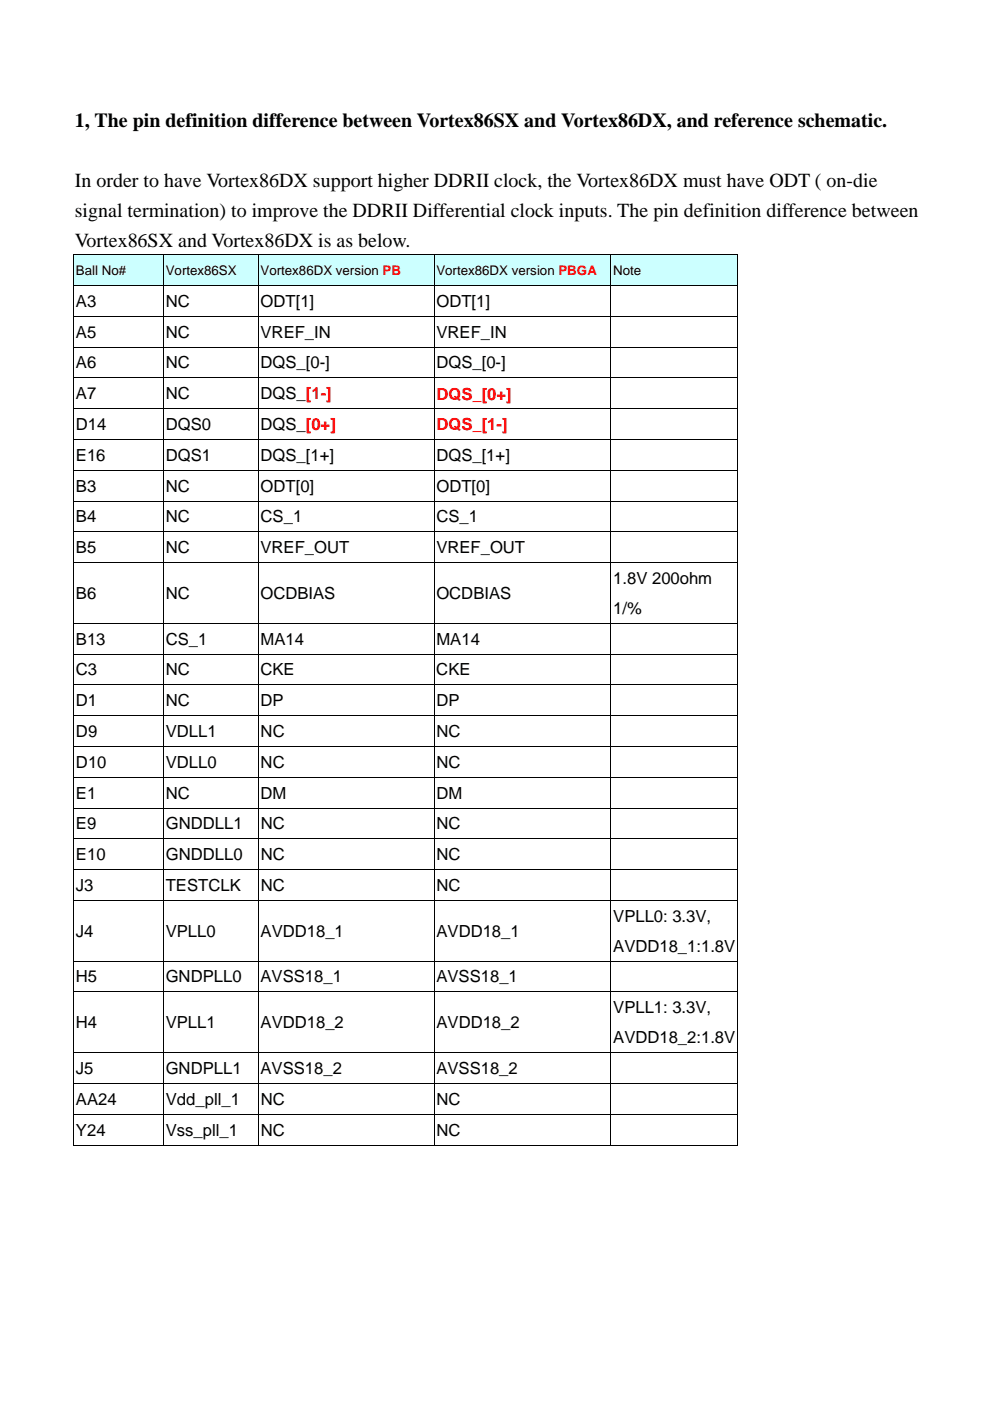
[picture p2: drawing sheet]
<svg xmlns="http://www.w3.org/2000/svg" width="210mm" height="297mm" viewBox="0 0 210 297" stroke-linecap="round" stroke-linejoin="round" font-family="sans-serif">
<defs><g id="words">
<g font-size="4.2">
<text x="15.9" y="26.9">1, The pin definition difference between Vortex86SX and Vortex86DX, and reference schematic.</text>
<text x="15.9" y="39.6">In order to have Vortex86DX support higher DDRII clock, the Vortex86DX must have ODT ( on-die</text>
<text x="15.9" y="46">signal termination) to improve the DDRII Differential clock inputs. The pin definition difference between</text>
<text x="15.9" y="52.3">Vortex86SX and Vortex86DX is as below.</text>
</g>
<g font-size="3.5">
<text x="16.1" y="65.1">A3</text>
<text x="35.2" y="65.1">NC</text>
<text x="55.3" y="65.1">ODT[1]</text>
<text x="92.6" y="65.1">ODT[1]</text>
<text x="16.1" y="71.6">A5</text>
<text x="35.2" y="71.6">NC</text>
<text x="55.3" y="71.6">VREF_IN</text>
<text x="92.6" y="71.6">VREF_IN</text>
<text x="16.1" y="78.1">A6</text>
<text x="35.2" y="78.1">NC</text>
<text x="55.3" y="78.1">DQS_[0-]</text>
<text x="92.6" y="78.1">DQS_[0-]</text>
<text x="16.1" y="84.6">A7</text>
<text x="35.2" y="84.6">NC</text>
<text x="55.3" y="84.7">DQS_[1-]</text>
<text x="16.1" y="91.2">D14</text>
<text x="35.2" y="91.2">DQS0</text>
<text x="55.3" y="91.2">DQS_[0+]</text>
<text x="16.1" y="97.7">E16</text>
<text x="35.2" y="97.7">DQS1</text>
<text x="55.2" y="97.7">DQS_[1+]</text>
<text x="92.6" y="97.7">DQS_[1+]</text>
<text x="16.1" y="104.2">B3</text>
<text x="35.2" y="104.2">NC</text>
<text x="55.3" y="104.2">ODT[0]</text>
<text x="92.6" y="104.2">ODT[0]</text>
<text x="16.1" y="110.8">B4</text>
<text x="35.2" y="110.8">NC</text>
<text x="55.3" y="110.8">CS_1</text>
<text x="92.6" y="110.8">CS_1</text>
<text x="16.1" y="117.3">B5</text>
<text x="35.2" y="117.3">NC</text>
<text x="55.2" y="117.3">VREF_OUT</text>
<text x="92.6" y="117.3">VREF_OUT</text>
<text x="130.1" y="123.8">1.8V 200ohm</text>
<text x="16.1" y="127">B6</text>
<text x="35.2" y="127">NC</text>
<text x="55.2" y="127">OCDBIAS</text>
<text x="92.6" y="127">OCDBIAS</text>
<text x="130.1" y="130.2">1/%</text>
<text x="16.1" y="136.7">B13</text>
<text x="35.2" y="136.7">CS_1</text>
<text x="55.3" y="136.7">MA14</text>
<text x="92.6" y="136.7">MA14</text>
<text x="16.1" y="143.2">C3</text>
<text x="35.1" y="143.2">NC</text>
<text x="55.2" y="143.2">CKE</text>
<text x="92.5" y="143.2">CKE</text>
<text x="16.1" y="149.7">D1</text>
<text x="35.2" y="149.7">NC</text>
<text x="55.3" y="149.7">DP</text>
<text x="92.6" y="149.7">DP</text>
<text x="16.1" y="156.3">D9</text>
<text x="35.2" y="156.3">VDLL1</text>
<text x="55.3" y="156.3">NC</text>
<text x="92.6" y="156.3">NC</text>
<text x="16.1" y="162.8">D10</text>
<text x="35.2" y="162.8">VDLL0</text>
<text x="55.3" y="162.8">NC</text>
<text x="92.6" y="162.8">NC</text>
<text x="16.1" y="169.3">E1</text>
<text x="35.2" y="169.3">NC</text>
<text x="55.3" y="169.3">DM</text>
<text x="92.6" y="169.3">DM</text>
<text x="16.1" y="175.9">E9</text>
<text x="35.2" y="175.9">GNDDLL1</text>
<text x="55.3" y="175.9">NC</text>
<text x="92.6" y="175.9">NC</text>
<text x="16.1" y="182.4">E10</text>
<text x="35.2" y="182.4">GNDDLL0</text>
<text x="55.3" y="182.4">NC</text>
<text x="92.6" y="182.4">NC</text>
<text x="16.1" y="188.9">J3</text>
<text x="35.1" y="188.9">TESTCLK</text>
<text x="55.3" y="188.9">NC</text>
<text x="92.6" y="188.9">NC</text>
<text x="130.1" y="195.4">VPLL0: 3.3V,</text>
<text x="16.1" y="198.6">J4</text>
<text x="35.1" y="198.6">VPLL0</text>
<text x="55.3" y="198.6">AVDD18_1</text>
<text x="92.6" y="198.6">AVDD18_1</text>
<text x="130.1" y="201.8">AVDD18_1:1.8V</text>
<text x="16.1" y="208.3">H5</text>
<text x="35.1" y="208.3">GNDPLL0</text>
<text x="55.2" y="208.3">AVSS18_1</text>
<text x="92.6" y="208.3">AVSS18_1</text>
<text x="130.1" y="214.8">VPLL1: 3.3V,</text>
<text x="16.1" y="218">H4</text>
<text x="35.1" y="218">VPLL1</text>
<text x="55.3" y="218">AVDD18_2</text>
<text x="92.6" y="218">AVDD18_2</text>
<text x="130.1" y="221.2">AVDD18_2:1.8V</text>
<text x="16.1" y="227.7">J5</text>
<text x="35.1" y="227.7">GNDPLL1</text>
<text x="55.2" y="227.7">AVSS18_2</text>
<text x="92.6" y="227.7">AVSS18_2</text>
<text x="16.1" y="234.2">AA24</text>
<text x="35.2" y="234.2">Vdd_pll_1</text>
<text x="55.3" y="234.2">NC</text>
<text x="92.6" y="234.2">NC</text>
<text x="16.1" y="240.7">Y24</text>
<text x="35.2" y="240.7">Vss_pll_1</text>
<text x="55.3" y="240.7">NC</text>
<text x="92.6" y="240.7">NC</text>
</g>
<g font-size="3.5" fill="#f00">
<text x="92.6" y="84.7">DQS_[0+]</text>
<text x="92.6" y="91.2">DQS_[1-]</text>
</g>
<g font-size="2.8">
<text x="16.1" y="58.3">Ball No#</text>
<text x="35.2" y="58.3">Vortex86SX</text>
<text x="55.3" y="58.3">Vortex86DX version PB</text>
<text x="92.6" y="58.3">Vortex86DX version PBGA</text>
<text x="130.1" y="58.3">Note</text>
</g>
</g></defs>
<g fill="#cff">
<path d="M15.7 54.1h18.9v6.4h-18.9z"/>
<path d="M16.1 54.1h18.1v6.4h-18.1z"/>
<path d="M34.8 54.1h19.9v6.4h-19.9z"/>
<path d="M35.2 54.1h19.1v6.4h-19.1z"/>
<path d="M54.9 54.1h37.1v6.4h-37.1z"/>
<path d="M55.3 54.1h36.3v6.4h-36.3z"/>
<path d="M92.2 54.1h37.3v6.4h-37.3z"/>
<path d="M92.6 54.1h36.5v6.4h-36.5z"/>
<path d="M129.7 54.1h26.7v6.4h-26.7z"/>
<path d="M130.1 54.1h25.9v6.4h-25.9z"/>
</g>
<path d="M15.5 54h.2v.1h-.2zM156.4 54h.1v.1h-.1zM156.4 242.7h.1v.2h-.1z" fill="#000"/>
<g fill="none" stroke="#000" stroke-width=".21">
<path d="M15.5 54h141M15.6 54.1v6.4M34.7 54.1v6.4M54.8 54.1v6.4M92.1 54.1v6.4M129.6 54.1v6.4M156.5 54.1v6.4M15.5 60.6h141M15.5 67.1h141M15.5 73.6h141M15.6 60.6v6.4M15.6 67.2v6.3"/>
<path d="M15.6 73.7v6.4M34.7 60.6v6.4M34.7 67.2v6.3M34.7 73.7v6.4M54.8 60.6v6.4M54.8 67.2v6.3M54.8 73.7v6.4M92.1 60.6v6.4M92.1 67.2v6.3M92.1 73.7v6.4M129.6 60.6v6.4M129.6 67.2v6.3"/>
<path d="M129.6 73.7v6.4M156.5 60.6v6.4M156.5 67.2v6.3M156.5 73.7v6.4M15.5 80.1h141M15.5 86.7h141M15.5 93.2h141M15.5 99.7h141M15.6 80.2v6.4M15.6 86.8v6.3M15.6 93.3v6.3M15.6 99.8v6.4"/>
<path d="M34.7 80.2v6.4M34.7 86.8v6.3M34.7 93.3v6.3M34.7 99.8v6.4M54.8 80.2v6.4M54.8 86.8v6.3M54.8 93.3v6.3M54.8 99.8v6.4M92.1 80.2v6.4M92.1 86.8v6.3M92.1 93.3v6.3M92.1 99.8v6.4"/>
<path d="M129.6 80.2v6.4M129.6 86.8v6.3M129.6 93.3v6.3M129.6 99.8v6.4M156.5 80.2v6.4M156.5 86.8v6.3M156.5 93.3v6.3M156.5 99.8v6.4M15.5 106.3h141M15.5 112.8h141M15.5 119.3h141M15.6 106.3v6.4"/>
<path d="M15.6 112.9v6.3M15.6 119.4v12.7M34.7 106.3v6.4M34.7 112.9v6.3M34.7 119.4v12.7M54.8 106.3v6.4M54.8 112.9v6.3M54.8 119.4v12.7M92.1 106.3v6.4M92.1 112.9v6.3M92.1 119.4v12.7M129.6 106.3v6.4"/>
<path d="M129.6 112.9v6.3M129.6 119.4v12.7M156.5 106.3v6.4M156.5 112.9v6.3M156.5 119.4v12.7M15.5 132.2h141M15.5 138.7h141M15.6 132.3v6.3M15.6 138.8v6.3M34.7 132.3v6.3M34.7 138.8v6.3M54.8 132.3v6.3"/>
<path d="M54.8 138.8v6.3M92.1 132.3v6.3M92.1 138.8v6.3M129.6 132.3v6.3M129.6 138.8v6.3M156.5 132.3v6.3M156.5 138.8v6.3M15.5 145.2h141M15.5 151.8h141M15.5 158.3h141M15.6 145.3v6.4M15.6 151.8v6.4"/>
<path d="M15.6 158.4v6.3M34.7 145.3v6.4M34.7 151.8v6.4M34.7 158.4v6.3M54.8 145.3v6.4M54.8 151.8v6.4M54.8 158.4v6.3M92.1 145.3v6.4M92.1 151.8v6.4M92.1 158.4v6.3M129.6 145.3v6.4M129.6 151.8v6.4"/>
<path d="M129.6 158.4v6.3M156.5 145.3v6.4M156.5 151.8v6.4M156.5 158.4v6.3M15.5 164.8h141M15.5 171.3h141M15.5 177.9h141M15.6 164.9v6.4M15.6 171.4v6.4M15.6 177.9v6.4M34.7 164.9v6.4M34.7 171.4v6.4"/>
<path d="M34.7 177.9v6.4M54.8 164.9v6.4M54.8 171.4v6.4M54.8 177.9v6.4M92.1 164.9v6.4M92.1 171.4v6.4M92.1 177.9v6.4M129.6 164.9v6.4M129.6 171.4v6.4M129.6 177.9v6.4M156.5 164.9v6.4M156.5 171.4v6.4"/>
<path d="M156.5 177.9v6.4M15.5 184.4h141M15.5 190.9h141M15.6 184.5v6.3M15.6 191v12.7M34.7 184.5v6.3M34.7 191v12.7M54.8 184.5v6.3M54.8 191v12.7M92.1 184.5v6.3M92.1 191v12.7M129.6 184.5v6.3"/>
<path d="M129.6 191v12.7M156.5 184.5v6.3M156.5 191v12.7M15.5 203.8h141M15.5 210.3h141M15.6 203.9v6.3M15.6 210.4v12.7M34.7 203.9v6.3M34.7 210.4v12.7M54.8 203.9v6.3M54.8 210.4v12.7M92.1 203.9v6.3"/>
<path d="M92.1 210.4v12.7M129.6 203.9v6.3M129.6 210.4v12.7M156.5 203.9v6.3M156.5 210.4v12.7M15.5 223.2h141M15.5 229.7h141M15.5 236.2h141M15.6 223.3v6.3M15.6 229.8v6.4M15.6 236.3v6.6M34.7 223.3v6.3"/>
<path d="M34.7 229.8v6.4M34.7 236.3v6.6M54.8 223.3v6.3M54.8 229.8v6.4M54.8 236.3v6.6M92.1 223.3v6.3M92.1 229.8v6.4M92.1 236.3v6.6M129.6 223.3v6.3M129.6 229.8v6.4M129.6 236.3v6.6M156.5 223.3v6.3"/>
<path d="M156.5 229.8v6.4M156.5 236.3v6.6M15.5 242.8h19.1M34.8 242.8h19.9M54.9 242.8h37.1M92.2 242.8h37.3M129.7 242.8h26.7"/>
</g>
<use href="#words"/>
</svg>
